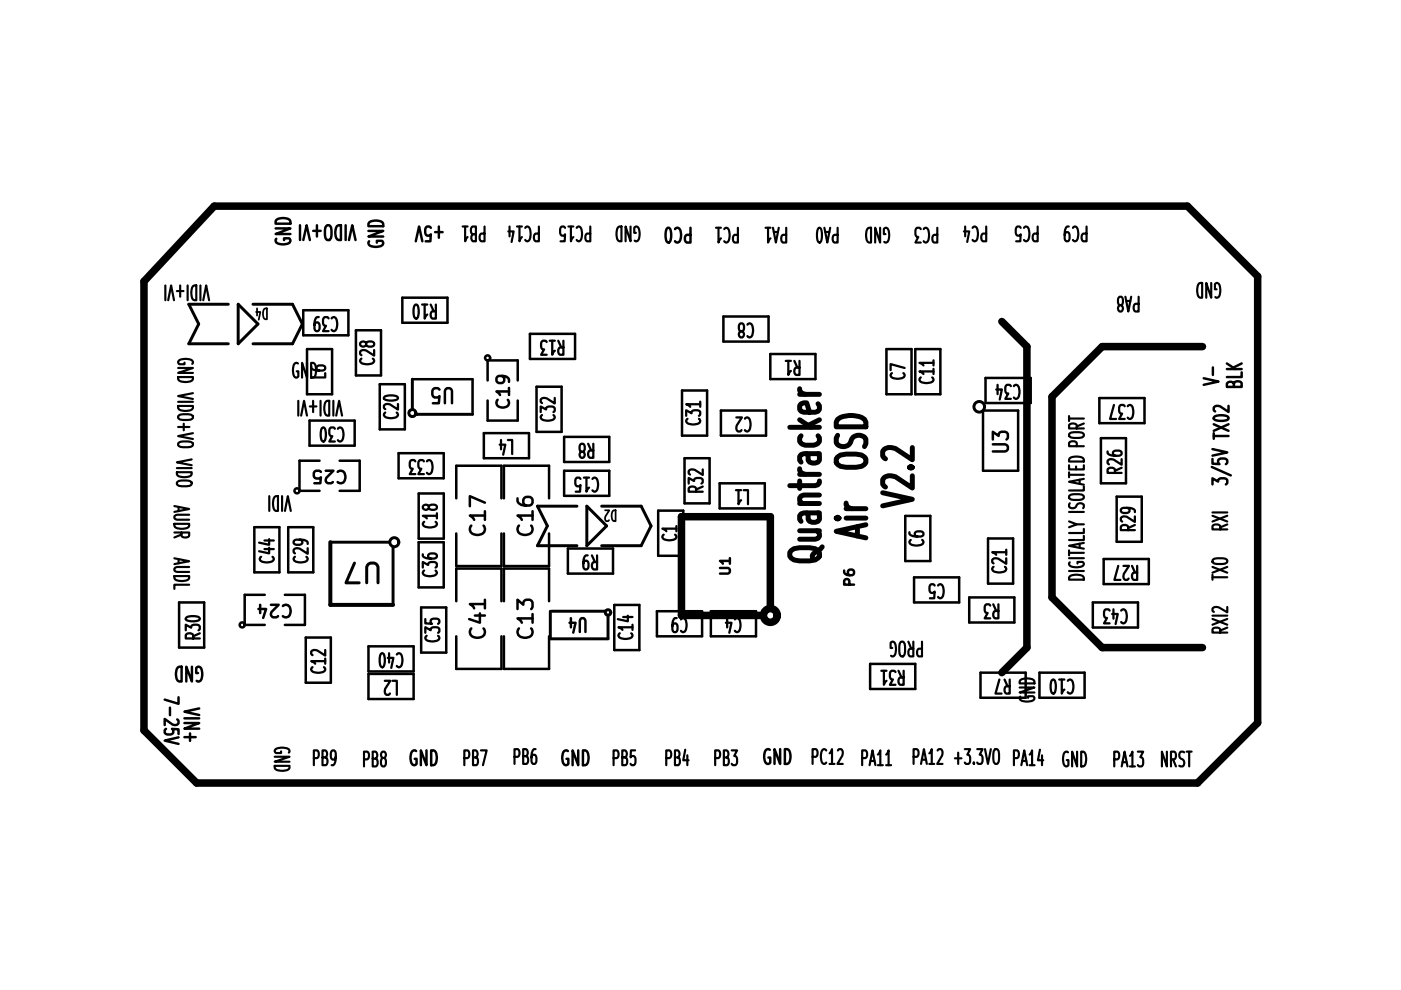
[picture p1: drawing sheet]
<svg xmlns="http://www.w3.org/2000/svg" width="297mm" height="210mm" viewBox="0 0 297 210" stroke-linecap="round" stroke-linejoin="round" font-family="sans-serif">
<g fill="none" stroke="#000" stroke-width=".52">
<path d="M58.4 48.4h3.2l-3.2 1.2h3.2M58.6 50.6l-.2 .2a1.29 1.29 0 0 0 1.8 1 1.14 1.14 0 0 0 1.4-.9l-.3-.4h-1.1v.4M58.6 46.6l.6-.3 1-.1a1.12 1.12 0 0 1 1.4 1.2h-3.2zM63.6 47.8v3.1M64.3 50.9l.7-3.1 .7 3.1M66.4 48.9h1.6M67.2 47.8v2.3M69.2 47.9l.2-.1 .6 .1a2.68 2.68 0 0 1-.2 3l-.6-.2a3.1 3.1 0 0 1 0-2.8zM71.5 47.9l.8-.1v3.1h-.5a2.07 2.07 0 0 1-.5-2.7zM73.3 47.8v3.1M74 50.9l.7-3.1 .7 3.1M78.1 49h3.1l-3.1 1.1h3.1"/>
<path d="M78.3 51.2l-.2 .2a.76 .76 0 0 0 .8 .8l.6 .1a1.32 1.32 0 0 0 1.7-.9l-.2-.3h-1.1v.3M78.3 47.2a2.7 2.7 0 0 1 2.8 0l.1 .8h-3.1zM88.2 51.2l.7-3.2 .6 3.2M91.3 48.3l-.3-.3-.6 .2a1.32 1.32 0 0 0 .1 1.8h.5l.3-.3-.1 1.5h-1M92.2 49.2h1.6M93 48v2.4M141.4 48.4l.2-.1a.6 .6 0 0 1 .6 .6 2.34 2.34 0 0 1-.4 2.5 .6 .6 0 0 1-.6-.6 3.5 3.5 0 0 1 .2-2.4zM143.1 48.6l.4-.3a1.32 1.32 0 0 1 .9 1.8 1.13 1.13 0 0 1-.9 1.3l-.4-.3M146.4 48.3v3.1h-.8a1.01 1.01 0 0 1 0-1.6h.8M257.2 77.9v1.6M260.1 78.3h3.2M260.1 77.1l1.8 1.2"/>
<path d="M263.3 78.9v1h-3.2M263.3 77.1l-1.8 .9M255.2 80.2l3.1 .7-3.1 .7M256.9 99l4.1 1.8M257.1 97.3v1l1.5 .1-.3-.3v-.5l.1-.2a1.33 1.33 0 0 1 1.8 .2v.5l-.3 .3M257.1 95.2l3.1 .7-3.1 .7M257.3 91.8v1.2M257.3 92.4h3.2M257.3 90l3.2 1.3M257.5 88.3a2.81 2.81 0 0 1 3 .2 .6 .6 0 0 1-.6 .6l-.6 .1a2.03 2.03 0 0 1-2-.4zM260.5 86v1.3l-1.8-1.2a.83 .83 0 0 0-1 0 .83 .83 0 0 0-.4 .8l.3 .3M260.5 90l-3.2 1.3"/>
<path d="M261.6 81.3a.96 .96 0 0 1 1.7-.1v.8h-3.2v-.7l.6-.4 .6 .1 .3 .3v.7M154.7 118.9h-2l.6 .6M154.7 118.3v1.2M257.1 102.7v-1.3l1.2 .7a.61 .61 0 0 1 .6-.7h.7l.5 .2 .1 .2v.6l-.3 .3M120.7 132h1.3l-.5 2.1M121 131.1v1.9M122.9 134v-2.4l.4-.5h.4l.4 .5v2.4M152.7 120.4h1.7l.3 .4v.4l-.3 .4h-1.7M179 121a.83 .83 0 0 0 .9 1h.8l.3-.2 .1-.6-.2-.3-.7-.1-.3 .2-.1 .6 .4 .4M180.1 124v-.8a.57 .57 0 0 0-.6-.5 .57 .57 0 0 0-.5 .5v.8h2.1M35.2 154.5l-.3 .3 .2 .7a1.32 1.32 0 0 0 1.5 0l.1-.7-.2-.3 1.4 .1v1M36 150v1.6"/>
<path d="M37.6 152.5l.3 .3-.2 .7a1.01 1.01 0 0 1-1.1 .1l-1.7-1.2v1.3M37.7 141.5l.8-.1v3.1h-.5a2.06 2.06 0 0 1-.5-2.7zM37.9 147.8v1.4l-3-.9M37.9 156.3l-3 .7 3 .7M39.1 153.3h3.1l-3.1 1.2h3.1M39.1 152.3h3.1M39.1 156.3h2.4M40.3 155.5v1.6M40.7 141.4v3.1l-1.2-3.1v3.1M42 142.7h-.4v-1l.4-.3a1.32 1.32 0 0 1 .9 1.8 1.11 1.11 0 0 1-1 1.3l-.2-.2M42.2 150.2l-3.1 .7 3.1 .7M88.2 159.2l-.2-.1a1.29 1.29 0 0 0-1 1.8 1.14 1.14 0 0 0 .9 1.3l.4-.3v-1h-.4"/>
<path d="M90.4 159.1v3.1l-1.2-3.1v3.1M91.4 159.1h.5a2.06 2.06 0 0 1 .5 2.7l-.5 .4h-.5zM120.4 159.2l-.2-.1a.77 .77 0 0 0-.9 .7l-.1 .6a1.32 1.32 0 0 0 .9 1.8l.4-.3v-1h-.4M122.6 159.1v3.1l-1.2-3.1v3.1M123.6 159.1h.5a2.07 2.07 0 0 1 .5 2.7l-.5 .4h-.5zM163.2 159a.67 .67 0 0 0-.7-.1 .67 .67 0 0 0-.4 .7l-.1 .6a1.32 1.32 0 0 0 .9 1.8l.4-.3v-1.1h-.4M165.4 158.8v3.2l-1.2-3.2v3.2M166.4 158.8h.5a2.06 2.06 0 0 1 .5 2.7l-.5 .5h-.5z"/>
</g>
<g fill="none" stroke="#000" stroke-width="1.6">
<path d="M45.4 43.7h206.4l14.9 14.9v94.7l-12.8 12.7h-212.2l-11.2-11.1v-95.2zM212.4 68.2l5.3 5.3v63.8l-5.3 5.3M255 73.5h-21.3l-10.7 10.6v42.6l10.7 10.6h21.3M163.3 128.4v-18.8h-18.8v20.9h16.7"/>
<circle cx="163.3" cy="130.5" r="1.47"/>
</g>
<g fill="none" stroke="#000" stroke-width=".46">
<path d="M98.1 48h1M98.6 48v3.2l.5-.9M100.3 49.7a1.02 1.02 0 0 1-.1-1.7h.7v3.2h-.6l-.4-.6 .1-.6 .3-.3h.6M102.7 48v3.2h-.7a1.08 1.08 0 0 1 0-1.7h.7M107.8 49.1h1.1l-.4 2.2M108 48v2.1M109.6 48h1.1M110.1 48v3.2l.6-.9M111.4 48.3l.3-.3a1.34 1.34 0 0 1 .8 1.8 1.13 1.13 0 0 1-.8 1.4l-.3-.3M114.3 48v3.2h-.7a1.08 1.08 0 0 1 0-1.7h.7M119.8 48.3l-.3-.3-.6 .2a1.42 1.42 0 0 0 .2 1.8h.4l.3-.3-.1 1.5h-.9M120.5 48h1.1"/>
<path d="M121 48v3.2l.6-.9M122.3 48.3l.3-.3a1.35 1.35 0 0 1 .8 1.8 1.14 1.14 0 0 1-.8 1.4l-.3-.3M125.2 48v3.2h-.7a1.08 1.08 0 0 1 0-1.7h.7M131.1 48.2l.7-.2v3.2a.75 .75 0 0 1-1-.8l-.1-1zM133.7 48v3.2l-1.1-3.2v3.2M134.8 49.4h-.3v-1.1l.3-.3a1.34 1.34 0 0 1 .8 1.8 1.1 1.1 0 0 1-.9 1.4l-.1-.2M151.8 48.3h1.1M152.3 48.3v3.1l.6-.9M153.6 48.6l.3-.3a.7 .7 0 0 1 .7 .7l.1 1.1a1.13 1.13 0 0 1-.8 1.3l-.3-.3M156.4 48.3v3.1h-.7a1.09 1.09 0 0 1 0-1.6h.7M162.3 48.3h1.1M162.8 48.3v3.1l.6-.9"/>
<path d="M163.9 48.3l.6 3.1 .6-3.1M164.1 49.2h.8M166.7 48.3v3.1h-.7a1.09 1.09 0 0 1 0-1.6h.7M173.5 48.4l.1-.1a.57 .57 0 0 1 .6 .6l.1 1.3a1.24 1.24 0 0 1-.5 1.2 .57 .57 0 0 1-.5-.6l-.1-1.3zM174.8 48.3l.6 3.1 .6-3.1M175 49.2h.8M177.6 48.3v3.1h-.7a1.08 1.08 0 0 1 0-1.6h.7M184 48.4l.7-.1v3.1a.75 .75 0 0 1-1-.7l-.1-1.1zM186.6 48.3v3.1l-1.1-3.1v3.1M187.7 49.6h-.3v-1l.3-.3a.7 .7 0 0 1 .7 .7l.1 1.1a1.1 1.1 0 0 1-.8 1.3l-.2-.1M195.2 48.6l-.2-.3h-.6l-.1 .1a1.44 1.44 0 0 0 .1 1.8h.3l-.6 1.2h1.1M195.8 48.6l.4-.3a.7 .7 0 0 1 .7 .7l.1 1.1a1.13 1.13 0 0 1-.8 1.3l-.4-.3"/>
<path d="M198.7 48.3v3.1h-.7a1.09 1.09 0 0 1 0-1.6h.7M204.4 49.1h1.1l-.4 2.2M204.6 48v2.1M206.2 48.3l.4-.3a1.34 1.34 0 0 1 .7 1.8 1.13 1.13 0 0 1-.7 1.4l-.4-.3M209.1 48v3.2h-.7a1.08 1.08 0 0 1 0-1.7h.7M216.4 48.3l-.3-.3-.6 .2a1.43 1.43 0 0 0 .2 1.8h.4l.3-.3-.1 1.5h-.9M217.1 48.3l.4-.3a1.34 1.34 0 0 1 .7 1.8 1.13 1.13 0 0 1-.7 1.4l-.4-.3M220 48v3.2h-.7a1.08 1.08 0 0 1 0-1.7h.7M226.6 48h-.3a2.79 2.79 0 0 0-.5 2.9l.3 .3 .5-.2a1.46 1.46 0 0 0-.2-1.8 .6 .6 0 0 0-.7 .6M227.5 48.3l.3-.3a1.34 1.34 0 0 1 .8 1.8 1.13 1.13 0 0 1-.8 1.4l-.3-.3M230.4 48v3.2h-.7a1.08 1.08 0 0 1 0-1.7h.7M256.8 60v3.1l-1-3.1v3.1"/>
<path d="M35.1 60.5v3.2M35.7 63.7l.6-3.2 .6 3.2M37.5 61.7h1.4M37.8 78h3.1l-3.1 1.1h3.1M37.8 79.9h3.1a.76 .76 0 0 1-.7 1l-1.1 .1a1.08 1.08 0 0 1-1.3-1.1zM38.2 60.5v2.4M39.1 76.9v.3h-1l-.3-.3a.7 .7 0 0 1 .7-.7l1.1-.1a1.1 1.1 0 0 1 1.3 .9l-.1 .1M39.8 60.5v3.2M40.9 60.7l.7-.2v3.2a.75 .75 0 0 1-.9-.8l-.1-1zM42.5 60.5v3.2M43.1 63.7l.6-3.2 .6 3.2M63.2 77.1l-.2-.2a.71 .71 0 0 0-.8 .8l-.1 1a1.14 1.14 0 0 0 .8 1.4l.4-.3v-1.1h-.4"/>
<path d="M65.1 76.9v3.2l-1.1-3.2v3.2M66 76.9a.75 .75 0 0 1 .9 .8l.1 1a1.08 1.08 0 0 1-1 1.4zM237.4 64.7a1.24 1.24 0 0 1 0-1.8h.3a1.23 1.23 0 0 1 0 1.8 .67 .67 0 0 0-.7 .7 .67 .67 0 0 0 .7 .7l.4-.6-.1-.5-.3-.3M238.6 62.9l.6 3.2 .6-3.2M238.8 63.8h.9M241.4 62.9v3.2h-.7a1.08 1.08 0 0 1 0-1.7h.7M254.2 60.1l.7-.1v3.1a.75 .75 0 0 1-1-.7l-.1-1.1zM257.9 61.3h-.3v-1l.3-.3a1.34 1.34 0 0 1 .8 1.8 1.1 1.1 0 0 1-.8 1.3l-.2-.1M37.5 99.2h3.1M37.8 86.1h3.1a.76 .76 0 0 1-.7 .9l-1.1 .1a1.08 1.08 0 0 1-1.3-1zM37.8 85.2h3.1M37.8 90.5h2.4"/>
<path d="M37.9 88.1a2.96 2.96 0 0 1 3 .2l-.1 .5a2.98 2.98 0 0 1-3-.2zM37.9 93.9a2.95 2.95 0 0 1 3 .1l-.1 .6a2.98 2.98 0 0 1-3-.2zM39 89.8v1.4M40.6 97.4l-3.1 .6 3.1 .6M40.9 83.4l-3.1 .6 3.1 .6M40.9 91.8l-3.1 .7 3.1 .6M63.2 85v3.1M63.8 88.1l.7-3.1 .6 3.1M65.7 86.2h1.4M66.4 85v2.4M68 85v3.1M69.1 85.1l.7-.1v3.1a.76 .76 0 0 1-1-.7v-1.1z"/>
<path d="M70.7 85v3.1M71.3 88.1l.6-3.1 .6 3.1M226.7 98.6v.9h3.1v-.9M226.7 88.2v1.1M226.7 88.7h3.1M226.8 97.2l.6-.3 1-.1a1.08 1.08 0 0 1 1.4 1.1h-3.1zM226.8 91.9a2.98 2.98 0 0 1 3 .2l-.2 .5a2.96 2.96 0 0 1-2.9-.2zM228.1 98.9v.6M228.3 94.6v-.7a1.09 1.09 0 0 0-1.6 0v.7h3.1M228.3 90.8v-.7a1.08 1.08 0 0 0-1.6 0v.7h3.1M229.8 89.8l-1.5 .6M37 107.3l3.1 .6-3.1 .6"/>
<path d="M37 111.1h3.1a.75 .75 0 0 1-.7 .9l-1.1 .1a1.08 1.08 0 0 1-1.3-1zM37 112.9h3.1v.7a1.08 1.08 0 0 1-1.6 0v-.7M37 118.4l3.1 .6-3.1 .6M37.5 100.1h3.1a.75 .75 0 0 1-.7 1l-1 .1a1.08 1.08 0 0 1-1.4-1.1zM37.7 102.1a2.95 2.95 0 0 1 2.9 .2l-.1 .5a2.97 2.97 0 0 1-3-.1zM37.9 107.5v.9M37.9 118.6v.8M38.5 113.3l-1.5 .7M40.1 109.1h-2.5a.59 .59 0 0 0-.6 .7l.6 .4h2.5M57.1 105.2v3.1M58.2 105.3l.7-.1v3.1a.75 .75 0 0 1-.9-.7l-.1-1.1zM59.8 105.2v3.1"/>
<path d="M60.4 108.3l.6-3.1 .6 3.1M226.7 110.6l1.6 .6-1.6 .6M226.7 118.4h3.1M226.7 100.1v1.1M226.7 116.7v1M226.7 117.2h3.1M226.7 108.5h3.1M226.7 100.7h3.1M226.8 119.2l-.1 .2a.71 .71 0 0 0 .7 .8l1 .1a1.13 1.13 0 0 0 1.4-.8l-.3-.4h-1.1v.4M226.8 106.7a.76 .76 0 0 0 .3 1.1 .76 .76 0 0 0 1-.4 .93 .93 0 0 1 .8-.7 .93 .93 0 0 1 .9 .4l-.2 .7M226.8 105a2.97 2.97 0 0 1 3 .2l-.2 .5a2.94 2.94 0 0 1-2.9-.1zM228.3 111.2h1.5"/>
<path d="M228.9 101.7v.9M228.9 115.3v.9M229.8 115.1l-3.1 .6 3.1 .6M229.8 113.6v.9h-3.1M229.8 112.1v.9h-3.1M229.8 103.1v.9h-3.1M229.8 101.5l-3.1 .7 3.1 .6M257.1 109.4l3.1 1.2M257.1 108.7h3.1M257.2 118.6a2.98 2.98 0 0 1 3 .2l-.1 .5a2.95 2.95 0 0 1-3-.2zM258.7 112.2v-.7a1.08 1.08 0 0 0-1.6 0v.7h3.1M260.2 111.2l-1.5 .6"/>
<path d="M260.2 109.4l-3.1 1.2M37 122.1h3.1a.76 .76 0 0 1-.7 1l-1.1 .1a1.08 1.08 0 0 1-1.3-1.1zM40.1 120.2h-2.5a.58 .58 0 0 0-.6 .7l.6 .4h2.5M40.1 124h-3.1v.9M189.2 137.4h-.4v-1.1l.4-.3a1.34 1.34 0 0 1 .8 1.8 1.1 1.1 0 0 1-.9 1.4l-.2-.2M190.9 136.2l.2-.2 .5 .2a2.95 2.95 0 0 1-.1 3l-.6-.2a3.6 3.6 0 0 1 0-2.8zM192.6 136l.6 1.5M193.6 136v3.2h-.7a1.08 1.08 0 0 1 0-1.7h.7M195.5 136v3.2h-.7a1.08 1.08 0 0 1 0-1.7h.7M226.7 121.1h3.1M226.8 122.2l.6-.3h1a1.08 1.08 0 0 1 1.4 1h-3.1zM257.1 131.2l3.1 1.3"/>
<path d="M257.1 130.5h3.1M257.1 121.9v1M257.1 122.4h3.1M257.1 120.2l3.1 1.2M258.7 134.1v-.7a1.08 1.08 0 0 0-1.6 0v.7h3.1M260.2 128.7v1.1l-1.8-1-.4-.1-.6 .1-.3 .2v.5l.3 .2M260.2 133.1l-1.5 .6M260.2 131.2l-3.1 1.3M260.2 120.2l-3.1 1.2M59.6 159.3v.4h-1.1l-.3-.4a.7 .7 0 0 1 .8-.7l1-.1a1.1 1.1 0 0 1 1.4 .9l-.2 .2M102 159.1h1.2l-.8 3.1M113.6 158.8h-.4a2.84 2.84 0 0 0-.4 2.9l.2 .3a.58 .58 0 0 0 .7-.6v-.8a.58 .58 0 0 0-.7-.6l-.3 .6"/>
<path d="M134.7 159.1h-.9l-.1 1.5 .3-.3 .6 .1a1.44 1.44 0 0 1-.2 1.8h-.4l-.3-.3M145.3 159l-.4 2.2h1.1M155.1 159.1h1.2l-.6 1.2a.57 .57 0 0 1 .6 .6v.7l-.2 .5-.2 .1h-.5l-.3-.3M175.2 159.1l-.4-.3a1.33 1.33 0 0 0-.8 1.8 1.14 1.14 0 0 0 .8 1.4l.4-.3M175.9 159.7l.5-.9v3.2M177.6 159.1l.3-.3h.4l.3 .3 .1 .6-.1 .5-1 1.8h1.1M186.1 160l.5-.9v3.1M187.9 160l.5-.9v3.1M197 159.7l.5-.9v3.2M198.8 159.1l.2-.3h.5l.3 .3v.6v.5l-1.1 1.8h1.1M203.2 159.6v2.4M204.6 158.8h1.1l-.6 1.2a.56 .56 0 0 1 .6 .6v.8l-.2 .4-.2 .2h-.5l-.2-.3"/>
<path d="M207.2 158.8h1.1l-.6 1.2a.56 .56 0 0 1 .6 .6v.8l-.2 .4-.1 .2h-.6l-.2-.3M208.8 158.8l.7 3.2 .6-3.2M210.9 159l.1-.2 .6 .2a2.99 2.99 0 0 1-.2 3l-.5-.2a3.4 3.4 0 0 1 0-2.8zM216.2 145.8h3.1l-3.1 1h3.1M216.3 147.7l-.1 .2a.71 .71 0 0 0 .7 .8l1.1 .1a1.14 1.14 0 0 0 1.3-.8l-.3-.4h-1v.4M216.3 144.2l.6-.3 1.1-.1a1.08 1.08 0 0 1 1.3 1.1h-3.1zM218.3 160l.5-.9v3.1M220.5 159l-.4 2.2h1.1M226.4 159.5l-.1-.1a.71 .71 0 0 0-.8 .7l-.1 1.1a1.14 1.14 0 0 0 .8 1.3l.3-.3v-1h-.3M228.4 159.4v3.1l-1.1-3.1v3.1M229.2 159.4a.76 .76 0 0 1 1 .7l.1 1.1a1.08 1.08 0 0 1-1.1 1.3zM241.2 159.4h1.2l-.6 1.2a.57 .57 0 0 1 .6 .6v.7l-.2 .5-.2 .1h-.5l-.3-.3"/>
<path d="M247.4 159.4v3.1l-1.1-3.1v3.1M251.1 159.5a.76 .76 0 0 0-1.1 .3 .76 .76 0 0 0 .4 1.1 .93 .93 0 0 1 .7 .7 .93 .93 0 0 1-.4 .9l-.7-.1M251.6 159.4h1.1M252.1 159.4v3.1M58.2 160.4h3.2l-3.2 1.1h3.2M58.2 162.4h3.2a.76 .76 0 0 1-.8 .9l-1 .1a1.08 1.08 0 0 1-1.4-1zM66.5 160.7h.7a1.08 1.08 0 0 0 0-1.6h-.7v3.1M68.4 160.6h.6l.3-.3v-.6l-.3-.6h-.6v3.1h.7a1.03 1.03 0 0 0-.1-1.6M71.2 160.4a.6 .6 0 0 1-.7 .6l-.2-.1a1.44 1.44 0 0 1 .2-1.8 .59 .59 0 0 1 .7 .6 2.75 2.75 0 0 1-.5 2.5h-.4M77.2 161h.7a1.08 1.08 0 0 0 0-1.6h-.7v3.1M79 160.9h.6l.3-.3 .1-.6-.4-.6h-.6v3.1h.7a1.03 1.03 0 0 0-.1-1.6M81.1 160.7a.72 .72 0 0 1-.3-.8 .72 .72 0 0 1 .7-.5 .72 .72 0 0 1 .3 .8 .72 .72 0 0 1-.7 .5 1.24 1.24 0 0 0 0 1.8 .58 .58 0 0 0 .7-.6 1.05 1.05 0 0 0-.3-1.2"/>
<path d="M98.4 160.7h.8a1.08 1.08 0 0 0 0-1.6h-.8v3.1M100.3 160.6h.6l.3-.3 .1-.6-.4-.6h-.6v3.1h.7a1.03 1.03 0 0 0-.1-1.6M109.1 160.5h.7a1.08 1.08 0 0 0 0-1.7h-.7v3.2M110.9 160.3h.6l.3-.3 .1-.6-.4-.6h-.6v3.2h.7a1.03 1.03 0 0 0-.1-1.7M130.1 160.7h.7a1.08 1.08 0 0 0 0-1.6h-.7v3.1M131.9 160.6h.6l.3-.3 .1-.6-.4-.6h-.6v3.1h.7a1.04 1.04 0 0 0-.1-1.6M141.3 160.7h.7a1.08 1.08 0 0 0 0-1.6h-.7v3.1M143.1 160.6h.6l.3-.3 .1-.6-.4-.6h-.6v3.1h.7a1.04 1.04 0 0 0-.1-1.6M145.7 160.1v2.1M151.6 160.7h.7a1.08 1.08 0 0 0 0-1.6h-.7v3.1M153.5 160.6h.6l.3-.3v-.6l-.3-.6h-.6v3.1h.7a1.03 1.03 0 0 0-.1-1.6M172.3 160.5h.7a1.08 1.08 0 0 0 0-1.7h-.7v3.2"/>
<path d="M175.9 162h1M182.8 160.7h.7a1.08 1.08 0 0 0 0-1.6h-.7v3.1M184.4 162.2l.6-3.1 .6 3.1M184.6 161.3h.8M186.1 162.2h1.1M187.9 162.2h1M193.7 160.5h.7a1.08 1.08 0 0 0 0-1.7h-.7v3.2M195.3 162l.6-3.2 .6 3.2M195.5 161.1h.8M197 162h1.1M202.5 160.8h1.4M206.5 161.7v.3"/>
<path d="M215 160.7h.7a1.08 1.08 0 0 0 0-1.6h-.7v3.1M216.5 162.2l.7-3.1 .6 3.1M216.7 161.3h.9M218.3 162.2h1.1M220.9 160.1v2.1M236.2 161h.7a1.08 1.08 0 0 0 0-1.6h-.7v3.1M237.8 162.5l.6-3.1 .7 3.1M238 161.6h.9M239.6 160.3l.5-.9v3.1M239.6 162.5h1M248.3 161h.7a1.08 1.08 0 0 0 0-1.6h-.7v3.1M248.7 161l.6 1.5"/>
</g>
<g fill="none" stroke="#000" stroke-width="1.1">
<path d="M167.4 90.6h6.3M169.5 99.4a1.17 1.17 0 0 0 1.2 1.2M169.5 82.4a1.17 1.17 0 0 0 1.2 1.2M169.5 89l2.4 1.6M169.5 83.6h4.2M169.8 92.4l-.3 .4v.8l.3 .4a3.3 3.3 0 0 0 3.6 0l.3-.4v-.8l-.3-.4M171 96.2l.3 .4v1a1.46 1.46 0 0 0 2.4 0v-1l-.3-.4M173.4 85.6l.3 .4v.8l-.3 .4-.6 .2h-2.4l-.6-.2-.3-.4v-.8l.3-.4 1.2-.2 .6 2M173.7 96.2h-3.3l-.6 .2-.3 .4v.8l.3 .4M173.7 89l-2.4 1.2M177.6 96.9l.6-.4 1.2-.2h2.1l1.2 .2 .9 .8v.8l-.9 .8-1.2 .2h-2.1l-1.2-.2-.9-.8v-.8zM177.6 92.3l-.3 .6v1a1.79 1.79 0 0 0 1.9 .8 1.79 1.79 0 0 0 1.4-1.6 1.78 1.78 0 0 1 3 0v1l-.3 .6"/>
<path d="M177.6 88.9a5.4 5.4 0 0 1 5.7 0l.3 .6v1h-6.3v-1zM192.8 99.1l.3-.2 .3 .2-.3 .2-.3-.2h.6M193.4 94.9v2.6l-3.6-2.4a2.08 2.08 0 0 0-2.7 .6v1l.6 .6M167.7 116.7l.6-.4 1.2-.2h2.1l1.2 .2 .9 .8v.8l-.3 .4-.6 .4-1.2 .2h-2.1l-1.2-.2-.9-.8v-.8zM169.5 112.5h4.2M169.5 106.8h4.2M169.5 102v1.6M169.5 100.6h4.2M171 108.7l.3 .5v.9a1.45 1.45 0 0 0 2.4 0v-.9l-.3-.5M173.1 112.5l.6 .6v.6l-.3 .4-.6 .2h-3.3M173.7 108.7h-3.3l-.6 .2-.3 .5v.7l.3 .4M173.7 105h-3.3l-.6 .2-.3 .4v.6l.6 .6"/>
<path d="M173.7 102v.4l-.3 .4-.6 .2h-5.4M174.3 115.9l-.3 .4-1.5 1-.3 .4v.4M177.3 109.9l.3 .2 .3-.2-.3-.3-.3 .3h.6M179.4 106.7a1.18 1.18 0 0 0 1.2 1.2M179.4 109.9h4.2M179.4 107.9h4.2M181.8 111.7v1.9M183.6 111.3l-6.3 1.3 6.3 1.4M187.1 104.5l6.3 1.4-6.3 1.4M193.4 100.9v2.6l-3.6-2.4a2.08 2.08 0 0 0-2.7 .6v1l.6 .6"/>
</g>
<g fill="none" stroke="#000" stroke-width=".63">
<path d="M48.4 64.5h-8.4l2.1 4.2-2.1 4.2h8.4M50.5 64.5l4.2 4.2-4.2 4.2zM53.6 64.5h8.4l2.1 4.2-2.1 4.2h-8.4M87.4 80.4v6.4M88.2 87.8h12M70 115h12.5M83.3 116v12.3M122.3 107.3h-8.3l2.1 4.2-2.1 4.2h8.3M124.4 107.3l4.2 4.2-4.2 4.2zM127.6 107.3h8.3l2.1 4.2-2.1 4.2h-8.3M116.7 129.6v5.8h12.2v-5M116.9 129.6h11.5"/>
<circle cx="87.4" cy="87.6" r=".74"/>
<circle cx="207.6" cy="86.3" r="1.13"/>
<circle cx="83.6" cy="115" r=".96"/>
<circle cx="128.9" cy="129.9" r=".59"/>
</g>
<g fill="none" stroke="#000" stroke-width=".53">
<path d="M64.3 65.8h9.6v5.3h-9.6zM65.1 74h5.3v9.6h-5.3zM75.5 70h5.3v9.6h-5.3zM85.3 63.1h9.6v5.3h-9.6zM106.4 79.7l.5 .5v.5l-.5 .5h-.6l-.4-.2-.1-.8 .2-.4a2.19 2.19 0 0 1 2.3 .4l.1 .8M112.4 70.8h9.5v5.3h-9.5zM153.4 67.1h9.5v5.3h-9.5zM163.3 75.1h9.6v5.3h-9.6zM187.9 74h5.4v9.6h-5.4zM194.1 74h5.3v9.6h-5.3zM65.6 89.2h9.6v5.3h-9.6zM67.8 97.7h-4.3v6.4"/>
<path d="M69.1 99.8h1.6l-1.5 1.5a.73 .73 0 0 0 .4 1.2h.6l.4-.3M72 97.7h4.3v6.4h-4.3M80.5 81.5h5.3v9.5h-5.3zM84.5 96.1h9.6v5.3h-9.6zM87.4 80.4h12.8v7.4M93.2 82.6l-.4-.3-.9 .2a1.31 1.31 0 0 0 0 1.6l.9 .2 .4-.3-.2 1.5h-1.2M94.3 85.5v-2.6l.5-.6 .8 .2 .2 .4v2.6M102.6 91.8h9.6v5.4h-9.6zM103.4 84.9v4.3h6.4v-4.3M103.4 80.7v-4.3h6.4v4.3M105.5 84.8a.98 .98 0 0 0-.1 1.1 .98 .98 0 0 0 1 .5 1.12 1.12 0 0 0 1.2-.3 1.12 1.12 0 0 0 .2-1.2l-.1-.1M107.9 83h-2.6l.7 .8"/>
<path d="M107.9 82.2v1.6M113.8 82h5.3v9.6h-5.3zM119.6 99.8h9.6v5.3h-9.6zM119.6 92.6h9.6v5.4h-9.6zM144.6 82.8h5.3v9.6h-5.3zM145.1 97.2h5.3v9.5h-5.3zM152.8 87h9.6v5.4h-9.6zM208.4 87h7.5v12.8h-7.5zM209 80.1h9.5v5.4h-9.5zM210.5 94.2h2.6l.6 .5-.2 .8-.4 .2h-2.6M210.5 93.2v-1.7l1.2 .9a.71 .71 0 0 1 .6-.9h.8l.4 .3 .2 .2v.8l-.3 .4M233.1 84.4h9.6v5.3h-9.6z"/>
<path d="M233.4 92.9h5.3v9.6h-5.3zM53.9 111.8h5.3v9.6h-5.3zM61.1 111.8h5.3v9.6h-5.3zM63.5 104.1h4.3M68 100.1l-.3-.3h-.7l-.4 .3-.1 .8 .3 .4 .9 .2 .3-.3-.1 1.3h-1.3M71.6 100.1a.99 .99 0 0 1 1.1-.2 .99 .99 0 0 1 .5 1 1.12 1.12 0 0 1-.3 1.2 1.12 1.12 0 0 1-1.2 .2l-.1-.1M88.8 115h5.3v9.5h-5.3zM88.8 104.6h5.3v9.6h-5.3zM96.7 105.7v-7h9.6v7M96.7 113.1v6.9h9.6v-6.9M99.9 111.4a1.19 1.19 0 0 0-.1 1.4 1.19 1.19 0 0 0 1.2 .6 1.36 1.36 0 0 0 1.4-.4 1.36 1.36 0 0 0 .3-1.4l-.2-.2M102.8 109.3h-3.2l.8 .6 .1 .3"/>
<path d="M102.8 106.6l-3.2-1.4v2.1M102.8 108.4v1.8M106.8 105.7v-7h9.6v7M106.8 113.1v6.9h9.6v-6.9M109.7 105.7a1.27 1.27 0 0 0 1.4 1.5h1.2l.5-.3 .1-.9-.3-.5-.3-.1h-.7l-.5 .3-.2 .9 .3 .4 .4 .2M110 111.4a1.19 1.19 0 0 0-.1 1.4 1.19 1.19 0 0 0 1.2 .6 1.35 1.35 0 0 0 1.4-.4 1.35 1.35 0 0 0 .3-1.4l-.2-.2M112.9 109.3h-3.2l.8 .6 .1 .3M112.9 108.4v1.8M120.4 116.3h9.6v5.3h-9.6zM139.5 108.3h5.4v9.5h-5.4zM152.6 102.5h9.6v5.3h-9.6zM191.9 109.4h5.4v9.6h-5.4z"/>
<path d="M209.5 114.2h5.3v9.5h-5.3zM234 118.5h9.6v5.3h-9.6zM236.8 105.3h5.3v9.6h-5.3zM38 127.7h5.3v9.6h-5.3zM51.9 132.5h4.2M54.8 129.1h1.6l-.6 1.9M55.2 128.2v1.8M56.1 126.1h-4.2v6.4M57.4 128.2h1.7l-1.5 1.6a.73 .73 0 0 0 .3 1.1h.7l.4-.3M60 128.5a.98 .98 0 0 1 1.1-.2 .98 .98 0 0 1 .5 1.1 1.12 1.12 0 0 1-.3 1.2 1.12 1.12 0 0 1-1.2 .2l-.1-.2M60.4 126.1h4.2v6.4h-4.2M64.8 135.2h5.3v9.5h-5.3z"/>
<path d="M78.1 137h9.6v5.4h-9.6zM89.3 128.8h5.3v9.6h-5.3zM96.7 127.5v-6.9h9.6v6.9M96.7 134.9v6.9h9.6v-6.9M99.9 133.2a1.19 1.19 0 0 0-.1 1.4 1.19 1.19 0 0 0 1.2 .6 1.35 1.35 0 0 0 1.4-.3 1.35 1.35 0 0 0 .3-1.5l-.2-.2M100.7 130.5h2.1M101.7 130.1v1.9l-2.2-.7M102.8 128.1h-3.2l.8 .6 .1 .3M102.8 127.2v1.8M106.8 127.5v-6.9h9.6v6.9M106.8 134.9v6.9h9.6v-6.9M109.7 129.1v-1.9l1.2 1a.87 .87 0 0 1 .7-1h.7l.5 .3 .1 .3v.9l-.3 .4"/>
<path d="M110 133.2a1.19 1.19 0 0 0-.1 1.4 1.19 1.19 0 0 0 1.2 .6 1.35 1.35 0 0 0 1.4-.3 1.35 1.35 0 0 0 .3-1.5l-.2-.2M112.9 131.1h-3.2l.8 .6 .1 .3M112.9 130.2v1.8M130.2 128.3h5.4v9.5h-5.4zM139.3 129.6h9.6v5.3h-9.6zM150.7 129.6h9.6v5.3h-9.6zM193.8 122.4h9.6v5.3h-9.6zM205.5 126.7h9.6v5.3h-9.6zM231.7 127.7h9.6v5.4h-9.6zM78.1 142.9h9.6v5.3h-9.6zM184.5 140.8h9.6v5.3h-9.6zM207.9 142.6h9.6v5.3h-9.6z"/>
<path d="M220.4 142.6h9.6v5.3h-9.6z"/>
<circle cx="103.4" cy="75.9" r=".53"/>
<circle cx="63" cy="104.1" r=".53"/>
<circle cx="51.4" cy="132.5" r=".53"/>
</g>
<path d="M70 115v13.3h13.3" fill="none" stroke="#000" stroke-width=".85"/>
<path d="M54.3 66.1h.9l-.3 1.7M54.5 65.4v1.5M56 65.5l.6-.1v2.3a.93 .93 0 0 1-.8-1.3zM128.3 108.2h.9l-.9 1.6v.5l.3 .2h.3l.2-.2M130 108.3l.5-.1v2.3a.93 .93 0 0 1-.8-1.3z" fill="none" stroke="#000" stroke-width=".37"/>
<path d="M75.2 119.4l-1.8 4.2h2.8M77.7 123.6v-3.4l.5-.6 .3-.2h.8l.5 .2 .3 .6v3.4" fill="none" stroke="#000" stroke-width=".64"/>
<g fill="none" stroke="#000" stroke-width=".48">
<path d="M66 77.7v.3a2.53 2.53 0 0 0 2.7 .5l.3-.3-.2-.5a1.29 1.29 0 0 0-1.7 .1l.2 .6 .4 .2M67.6 67.2h-.4a2.51 2.51 0 0 0-.4 2.7l.2 .3 .6-.1a1.28 1.28 0 0 0-.2-1.7h-.4l-.3 .5M69 79.1v.9h-3M69.7 67.5l-.3-.3-.7 .2a1.29 1.29 0 0 0 .1 1.7h.3l-.6 1.1h1.2M70.3 67.5l.4-.3a1.27 1.27 0 0 1 .8 1.7 1.09 1.09 0 0 1-.8 1.3l-.4-.3M76.6 76l-.3 .4a1.26 1.26 0 0 0 1.7 .8 1.08 1.08 0 0 0 1.3-.8l-.3-.4M77.6 72.8l.2-.2a1.15 1.15 0 0 1 1.5 .2l-.1 .5a1.15 1.15 0 0 1-1.6-.2 .61 .61 0 0 0-.7-.7 .61 .61 0 0 0-.4 .9l.6 .2 .5-.4M79.3 74.2v1.2l-1.7-1.1-.4-.1-.6 .1-.3 .3v.4l.3 .3M87.9 64.7l.2-.1a.54 .54 0 0 1 .6 .5l.1 1.3a1.16 1.16 0 0 1-.5 1.2h-.2a2.75 2.75 0 0 1-.2-2.9zM89.5 64.6h1.1M90 64.6v3l.6-.9M91.3 64.6l.7 1.4"/>
<path d="M92.4 64.6v3h-.7a.97 .97 0 0 1 0-1.6h.7M115.9 72.5l-.3-.3-.7 .2a1.28 1.28 0 0 0 .2 1.7h.3l-.7 1.1h1.2M116.5 72.2h1.1M117.1 72.2v3l.5-.8M118.4 72.2l.6 1.5M119.5 72.2v3h-.8a.97 .97 0 0 1 0-1.5h.8M157 70.3l-.2-.2a1.15 1.15 0 0 1 .2-1.5l.6 .1a1.15 1.15 0 0 1-.2 1.6 .61 .61 0 0 0-.7 .7 .61 .61 0 0 0 .9 .4l.1-.6-.3-.5M158.5 68.8l.3-.2a1.26 1.26 0 0 1 .9 1.7 1.08 1.08 0 0 1-.9 1.2l-.3-.2M166.6 76.5h1.1M167.1 76.5v3l.6-.9M168.4 76.5l.7 1.4M169.5 76.5v3h-.7a.97 .97 0 0 1 0-1.6h.7"/>
<path d="M189.1 79.1l-.3 .4a1.26 1.26 0 0 0 1.7 .8 1.08 1.08 0 0 0 1.3-.8l-.3-.4M191.8 78l-3-.8v1.3M197.9 78.8h-3l.9 .5M197.9 76.9h-3l.9 .6M197.9 76.4v1.1M197.9 78.2v1.1M68.3 90.8l.2-.2a.54 .54 0 0 1 .5 .6l.1 1.3a1.16 1.16 0 0 1-.5 1.1 .58 .58 0 0 1-.5-.6l-.1-1.2zM71 90.9l-.3-.3-.7 .2a1.29 1.29 0 0 0 .2 1.7h.3l-.7 1.1h1.2M71.6 90.9l.4-.3a1.27 1.27 0 0 1 .8 1.7 1.09 1.09 0 0 1-.8 1.3l-.4-.3M81.5 84.1a2.73 2.73 0 0 1 2.9 .2 .54 .54 0 0 1-.6 .5l-1.3 .1a1.16 1.16 0 0 1-1.1-.4zM81.7 87.5l-.3 .3a1.26 1.26 0 0 0 1.7 .9 1.08 1.08 0 0 0 1.3-.9l-.3-.3M84.4 85.7v1.1l-1.7-1.1h-.4h-.6l-.3 .3v.5l.3 .3"/>
<path d="M88.1 97.8l-.3-.3-.7 .2a1.28 1.28 0 0 0 .1 1.7h.3l-.6 1.1h1.2M89.9 97.8l-.3-.3-.7 .2a1.28 1.28 0 0 0 .2 1.7h.2l-.6 1.1h1.2M90.5 97.8l.4-.3a1.27 1.27 0 0 1 .8 1.7 1.09 1.09 0 0 1-.8 1.3l-.4-.3M105.9 94.3h1.2l-.4 2.1M106.2 93.3v2M107.7 93.3h.9v3M114.6 87.4v-1.2l1.2 .6a.55 .55 0 0 1 .5-.6h.8l.4 .2 .1 .7-.3 .3M114.9 88l-.3 .4a1.26 1.26 0 0 0 1.7 .8 1.08 1.08 0 0 0 1.3-.8l-.3-.4M117.6 84.4v1.1l-1.7-1-.4-.1-.6 .1-.3 .2v.5l.3 .3M123.2 95.8l-.1-.2a1.14 1.14 0 0 1 .1-1.5l.6 .1a1.15 1.15 0 0 1-.2 1.6 .64 .64 0 0 0-.7 .6 .64 .64 0 0 0 .7 .7l.4-.6-.1-.4-.3-.3M124.7 94.1l.6 1.4M125.8 94.1v3h-.7a.97 .97 0 0 1 0-1.6h.7"/>
<path d="M145.5 88.2v-1.2l1.1 .6a.55 .55 0 0 1 .6-.6h.7l.4 .2 .2 .7-.3 .3M145.8 88.8l-.3 .4a1.26 1.26 0 0 0 1.7 .8 1.08 1.08 0 0 0 1.3-.8l-.3-.4M148.5 85.7h-3l.8 .6M148.5 85.2v1.1M149 99.5v1.2l-1.7-1.1-.4-.1-.6 .1-.3 .3v.4l.3 .3M156.1 88.5h1.2l-1.1 1.7-.1 .4 .1 .6 .3 .3h.4l.3-.3M157.9 88.8l.4-.3a1.26 1.26 0 0 1 .8 1.7 1.08 1.08 0 0 1-.8 1.3l-.4-.3M195.2 80l-.3 .4a1.26 1.26 0 0 0 1.7 .8 1.08 1.08 0 0 0 1.3-.8l-.3-.4M211.2 82.6h1.2l-.4 2.1M211.5 81.6v2M214.3 81.9l-.2-.3-.8 .1a1.29 1.29 0 0 0 .2 1.7h.3l-.7 1.2h1.2M215 81.9l.3-.3a1.26 1.26 0 0 1 .9 1.7 1.08 1.08 0 0 1-.9 1.3l-.3-.3"/>
<path d="M234.8 95.7v.4a2.54 2.54 0 0 0 2.7 .4l.3-.2-.1-.6a1.29 1.29 0 0 0-1.7 .2l.1 .6 .4 .1M236.2 85.9l-.8 2.9h1.2M237.8 97.4v1.1l-1.7-1.1h-.4h-.6l-.3 .3v.5l.3 .3M237.8 99.2l-1.4 .6M238.5 86.1l-.3-.2-.7 .1a1.28 1.28 0 0 0 .1 1.7h.3l-.6 1.1h1.2M239.1 86.1l.4-.2a1.26 1.26 0 0 1 .8 1.7 1.08 1.08 0 0 1-.8 1.2l-.4-.3M55.4 118.1l-.3 .3a1.27 1.27 0 0 0 1.7 .8 1.09 1.09 0 0 0 1.3-.8l-.3-.3M56.1 116.4h2M56.1 114.6h2M57.1 116.1v1.2l-2.2-.4M57.1 114.3v1.2l-2.2-.4M62.5 118.1l-.2 .3a1.27 1.27 0 0 0 1.7 .8 1.09 1.09 0 0 0 1.2-.8l-.2-.3"/>
<path d="M63.5 114.4l.6 .4-.1 .5a1.28 1.28 0 0 1-1.7-.2l.1-.5a3.3 3.3 0 0 1 2.7 .2l.1 .5M65.2 116.2v1.2l-1.7-1.1-.4-.1-.6 .1-.2 .3v.5l.2 .2M89.6 117.5v.4a2.54 2.54 0 0 0 2.7 .4l.3-.2-.1-.6a1.29 1.29 0 0 0-1.7 .2l.1 .6 .4 .1M89.9 110.6l-.2 .4a1.27 1.27 0 0 0 1.7 .8 1.09 1.09 0 0 0 1.2-.8l-.2-.4M90.9 107.4l.2-.2a1.15 1.15 0 0 1 1.5 .2l-.1 .5a1.15 1.15 0 0 1-1.6-.2 .64 .64 0 0 0-.6-.7 .64 .64 0 0 0-.6 .7l.5 .4 .5-.1 .2-.3M92.6 109.4h-2.9l.8 .5M92.6 108.8v1.1M123.1 101.5l-.3-.2-.6 .1a1.28 1.28 0 0 0 .1 1.7h.5l.3-.3-.1 1.4h-.9M123.8 101.3h1.1M124.3 101.3v2.9l.6-.8M124.6 117.8h-.4a2.51 2.51 0 0 0-.4 2.6l.2 .3 .6-.1a1.27 1.27 0 0 0-.2-1.7h-.4l-.3 .6M125.5 117.8l.6 1.4"/>
<path d="M125.6 101.5l.4-.2a1.26 1.26 0 0 1 .8 1.7 1.08 1.08 0 0 1-.8 1.2l-.4-.2M126.6 117.8v2.9h-.7a.97 .97 0 0 1 0-1.5h.7M140.7 113.4l-.3 .3a1.26 1.26 0 0 0 1.7 .9 1.08 1.08 0 0 0 1.3-.9l-.3-.3M143.4 112.1h-3l.9 .5M143.4 111.5v1.1M146 102.5v-1.2l1.2 .7a.56 .56 0 0 1 .5-.7h.7l.5 .2 .1 .8-.3 .2M147.6 104.3v-.8a.97 .97 0 0 0-1.6 0v.8h3M149 103.2l-1.4 .6M156 103.9h1.1M156.6 103.9v3l.5-.8M157.7 103.9h.9v3M192.8 112.8v.4a2.54 2.54 0 0 0 2.7 .5l.3-.3-.1-.6a1.28 1.28 0 0 0-1.7 .2l.1 .6 .4 .2"/>
<path d="M193.1 114.5l-.3 .4a1.27 1.27 0 0 0 1.7 .8 1.09 1.09 0 0 0 1.3-.8l-.3-.4M213.3 118.4v1.1l-1.7-1.1h-.4h-.5l-.3 .3v.5l.3 .3M213.3 117.1h-2.9l.8 .5M213.3 116.5v1.1M236.4 100.3v-.8a.97 .97 0 0 0-1.6 0v.8h3M237.1 120l-.8 3h1.3M238.2 120h1.2l-1.1 1.7-.1 .4 .1 .6 .3 .3h.4l.3-.3M238.9 107.7l.6 .3-.2 .6a1.28 1.28 0 0 1-1.7-.2l.2-.5a3.3 3.3 0 0 1 2.7 .1l.1 .6M239.2 112.4v-.7a.97 .97 0 0 0-1.6 0v.7h3M240 120l.6 1.4M240.6 109.5v1.2l-1.7-1.1-.4-.1-.6 .1-.3 .3v.4l.3 .3M240.6 111.3l-1.4 .6"/>
<path d="M241.1 120v3h-.7a.97 .97 0 0 1 0-1.6h.7M39.4 133.6v-1.1l1.1 .6a.56 .56 0 0 1 .6-.6h.7l.4 .1 .2 .8-.3 .2M39.5 130.9a2.72 2.72 0 0 1 2.9 .2 .54 .54 0 0 1-.6 .5l-1.3 .1a1.16 1.16 0 0 1-1.1-.4zM41 135.4v-.8a.97 .97 0 0 0-1.6 0v.8h3M42.4 134.3l-1.4 .6M69 137.8v1.2l-1.7-1.1-.5-.1-.5 .1-.3 .3v.4l.3 .3M69 139.6v1.1M80.8 138.6l.2-.1a.54 .54 0 0 1 .5 .6l.1 1.2a1.17 1.17 0 0 1-.5 1.2h-.1a2.76 2.76 0 0 1-.2-2.9zM82.2 139.5h1.2l-.4 2.1M82.5 138.5v2M84.1 138.8l.4-.3a1.27 1.27 0 0 1 .8 1.7 1.09 1.09 0 0 1-.8 1.3l-.4-.3M89.6 120.3v-1.1l1.2 .6a.56 .56 0 0 1 .5-.6h.8l.4 .1 .1 .8-.3 .2"/>
<path d="M89.9 121l-.3 .4a1.27 1.27 0 0 0 1.7 .8 1.09 1.09 0 0 0 1.3-.8l-.3-.4M90.2 134.2v-1.2l1.1 .6a.55 .55 0 0 1 .6-.6h.7l.4 .2 .2 .7-.3 .3M90.2 131.3v.9l1.4 .1-.3-.3 .2-.7a1.29 1.29 0 0 1 1.7 .2v.5l-.3 .3M90.5 134.8l-.3 .4a1.26 1.26 0 0 0 1.7 .8 1.08 1.08 0 0 0 1.3-.8l-.3-.4M131.4 134.3l-.3 .3a1.27 1.27 0 0 0 1.7 .9 1.09 1.09 0 0 0 1.3-.9l-.3-.3M132.1 130.8h2M133.1 130.5v1.2l-2.1-.4M134.1 133h-3l.9 .6M134.1 132.5v1.1M143.5 131.1h-.4a2.5 2.5 0 0 0-.5 2.6l.3 .3 .6-.1a1.28 1.28 0 0 0-.2-1.7h-.4l-.3 .6M144.4 131.3l.3-.2a1.26 1.26 0 0 1 .9 1.7 1.08 1.08 0 0 1-.9 1.2l-.3-.3M153.9 132h1.2l-.5 2.2"/>
<path d="M154.2 131.1v1.9M155.8 131.3l.4-.2a1.26 1.26 0 0 1 .8 1.7 1.08 1.08 0 0 1-.8 1.2l-.4-.3M198.2 124.1l-.3-.2-.6 .1a1.28 1.28 0 0 0 .1 1.7h.5l.3-.3-.1 1.5h-.9M198.9 124.1l.4-.2a1.27 1.27 0 0 1 .8 1.7 1.09 1.09 0 0 1-.8 1.3l-.4-.3M209.9 128.4l-.2-.3-.7 .2a1.29 1.29 0 0 0 .1 1.7h.3l-.6 1.1h1.1M210.6 128.1l.6 1.4M210.7 120.2l-.3 .4a1.26 1.26 0 0 0 1.7 .8 1.08 1.08 0 0 0 1.2-.8l-.2-.4M211.7 128.1v3h-.7a.97 .97 0 0 1 0-1.6h.7M235.3 129.5l-.3-.3-.7 .1a1.29 1.29 0 0 0 .1 1.7h.3l-.6 1.2h1.2M235.8 130.2h1.2l-.5 2.1M236.1 129.2v2M237.7 129.5l.4-.3a1.26 1.26 0 0 1 .8 1.7 1.08 1.08 0 0 1-.8 1.3l-.4-.3"/>
<path d="M66.3 141.5l-.3 .3a1.26 1.26 0 0 0 1.7 .8 1.08 1.08 0 0 0 1.3-.8l-.3-.3M69 140.2h-3l.8 .5M81.6 144.3h1.2l-1.1 1.7-.1 .5 .1 .5 .2 .3h.5l.3-.3M83.2 144.3h.9v3M186.9 142.2h1.1M187.4 142.2v3l.6-.9M189.9 142.5l-.3-.3-.7 .2a1.28 1.28 0 0 0 .1 1.7h.3l-.6 1.1h1.2M190.5 142.2l.6 1.4M191.6 142.2v3h-.7a.97 .97 0 0 1 0-1.6h.7M211.9 144.1l-.8 3h1.2M213 144.1l.6 1.4M214.1 144.1v3h-.7a.97 .97 0 0 1 0-1.6h.7"/>
<path d="M223 144.2l.2-.1a.55 .55 0 0 1 .6 .5l.1 1.3a1.17 1.17 0 0 1-.5 1.2h-.2a2.75 2.75 0 0 1-.2-2.9zM224.6 144.1h1.1M225.1 144.1v3l.6-.9M226.4 144.4l.4-.3a1.27 1.27 0 0 1 .8 1.7 1.09 1.09 0 0 1-.8 1.3l-.4-.3"/>
</g>
</svg>
